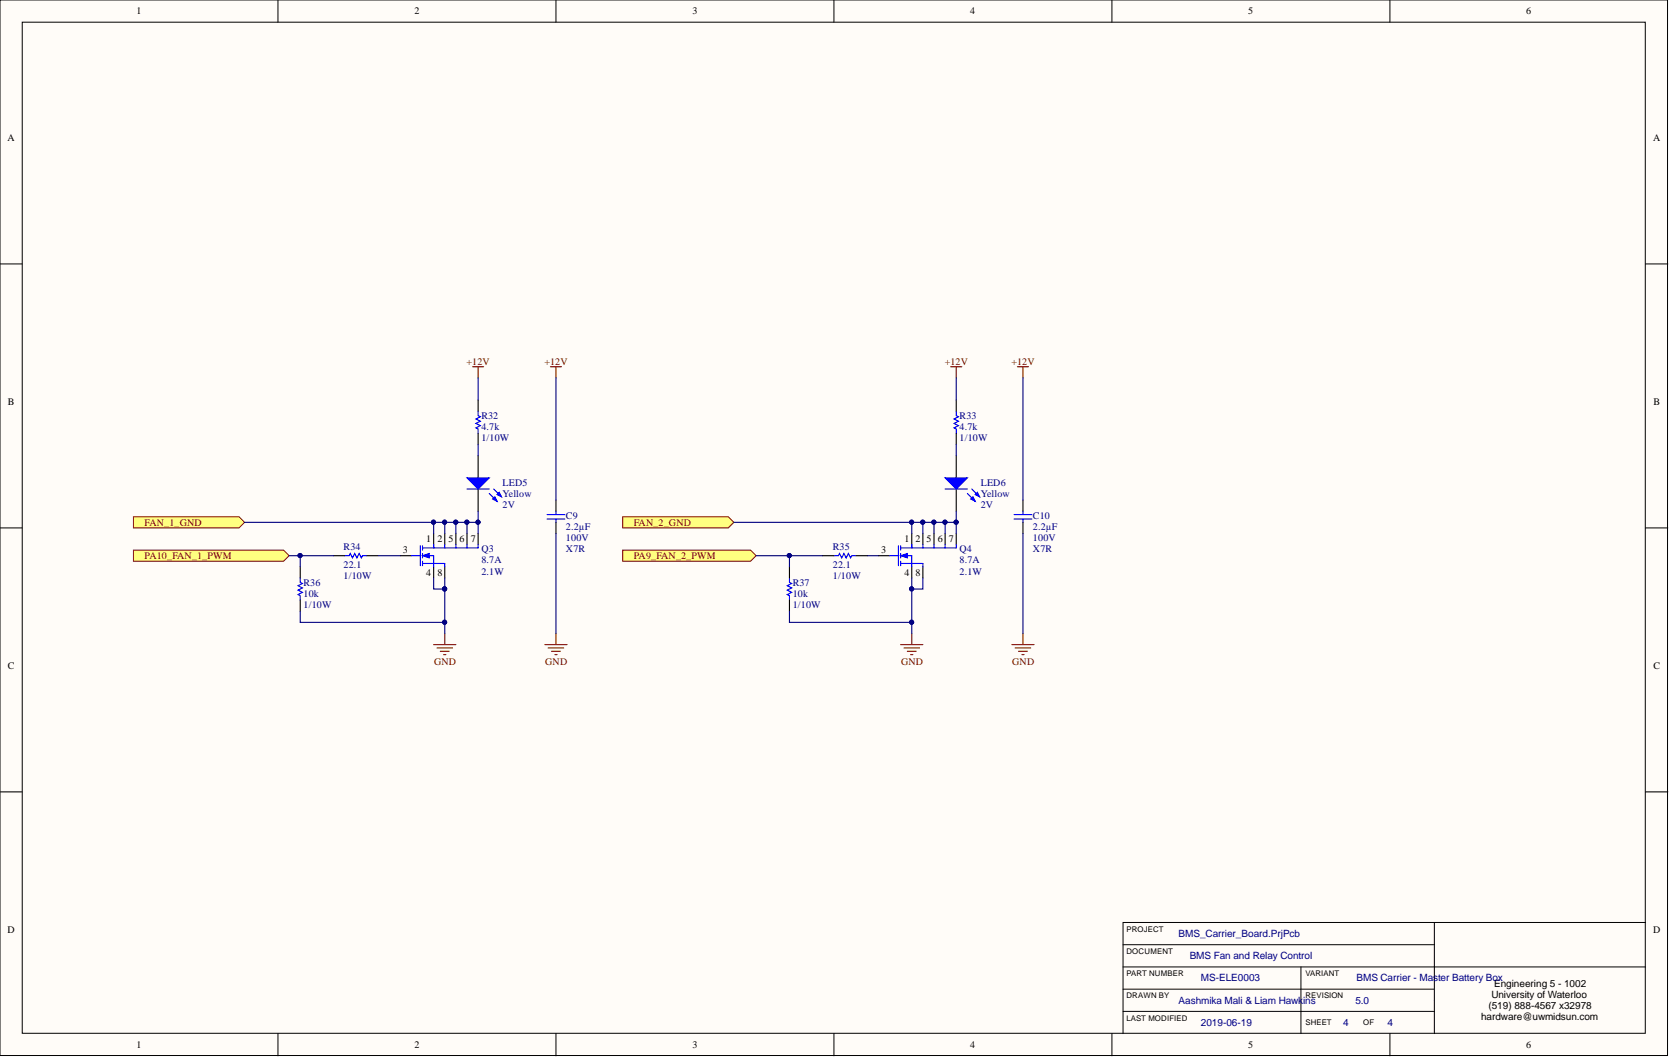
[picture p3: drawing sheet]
<svg xmlns="http://www.w3.org/2000/svg" width="381mm" height="241mm" viewBox="0 0 381 241" stroke-linecap="round" stroke-linejoin="round" font-family="sans-serif">
<defs><g id="words">
<g font-size="2.3">
<text x="31.1" y="3.3">1</text>
<text x="94.6" y="3.3">2</text>
<text x="158" y="3.3">3</text>
<text x="221.5" y="3.3">4</text>
<text x="285" y="3.3">5</text>
<text x="348.4" y="3.3">6</text>
<text x="1.7" y="32.1">A</text>
<text x="377.4" y="32.1">A</text>
<text x="1.8" y="92.4">B</text>
<text x="377.4" y="92.4">B</text>
<text x="97.3" y="123.8">1</text>
<text x="99.8" y="123.8">2</text>
<text x="102.4" y="123.8">5</text>
<text x="104.9" y="123.8">6</text>
<text x="107.5" y="123.8">7</text>
<text x="206.4" y="123.8">1</text>
<text x="209" y="123.8">2</text>
<text x="211.5" y="123.8">5</text>
<text x="214.1" y="123.8">6</text>
<text x="216.6" y="123.8">7</text>
<text x="92" y="126.4">3</text>
<text x="97.3" y="131.4">4</text>
<text x="99.8" y="131.4">8</text>
<text x="201.1" y="126.4">3</text>
<text x="206.4" y="131.4">4</text>
<text x="209" y="131.4">8</text>
<text x="1.8" y="152.7">C</text>
<text x="377.4" y="152.7">C</text>
<text x="1.7" y="213">D</text>
<text x="377.4" y="213">D</text>
<text x="340.5" y="227.8">University of Waterloo</text>
<text x="341.1" y="225.3">Engineering 5 - 1002</text>
<text x="338.1" y="232.9">hardware@uwmidsun.com</text>
<text x="339.8" y="230.4">(519) 888-4567 x32978</text>
<text x="31.1" y="239.3">1</text>
<text x="94.6" y="239.3">2</text>
<text x="158" y="239.3">3</text>
<text x="221.5" y="239.3">4</text>
<text x="285" y="239.3">5</text>
<text x="348.4" y="239.3">6</text>
</g>
<g font-size="2.3" fill="#800000">
<text x="106.5" y="83.2">+12V</text>
<text x="124.3" y="83.2">+12V</text>
<text x="215.7" y="83.2">+12V</text>
<text x="230.9" y="83.2">+12V</text>
<text x="33" y="120">FAN_1_GND</text>
<text x="144.7" y="120">FAN_2_GND</text>
<text x="33" y="127.6">PA10_FAN_1_PWM</text>
<text x="144.7" y="127.6">PA9_FAN_2_PWM</text>
<text x="99.1" y="151.7">GND</text>
<text x="124.5" y="151.7">GND</text>
<text x="205.7" y="151.7">GND</text>
<text x="231.1" y="151.7">GND</text>
</g>
<g font-size="2.3" fill="#000080">
<text x="109.9" y="95.6">R32</text>
<text x="219.1" y="95.6">R33</text>
<text x="109.9" y="98.2">4.7k</text>
<text x="109.9" y="100.7">1/10W</text>
<text x="219.1" y="98.2">4.7k</text>
<text x="219.1" y="100.7">1/10W</text>
<text x="114.7" y="113.4">Yellow</text>
<text x="114.7" y="110.9">LED5</text>
<text x="223.9" y="113.4">Yellow</text>
<text x="223.9" y="110.9">LED6</text>
<text x="114.7" y="115.9">2V</text>
<text x="129.2" y="118.5">C9</text>
<text x="223.9" y="115.9">2V</text>
<text x="235.8" y="118.5">C10</text>
<text x="78.4" y="125.6">R34</text>
<text x="129.2" y="121">2.2µF</text>
<text x="129.2" y="123.6">100V</text>
<text x="190.1" y="125.6">R35</text>
<text x="235.8" y="121">2.2µF</text>
<text x="235.8" y="123.6">100V</text>
<text x="78.4" y="129.6">22.1</text>
<text x="109.9" y="128.6">8.7A</text>
<text x="109.9" y="131.2">2.1W</text>
<text x="109.9" y="126.1">Q3</text>
<text x="129.2" y="126.1">X7R</text>
<text x="190.1" y="129.6">22.1</text>
<text x="219.1" y="128.6">8.7A</text>
<text x="219.1" y="131.2">2.1W</text>
<text x="219.1" y="126.1">Q4</text>
<text x="235.8" y="126.1">X7R</text>
<text x="69.3" y="136.2">10k</text>
<text x="69.3" y="133.7">R36</text>
<text x="78.4" y="132.2">1/10W</text>
<text x="181" y="136.2">10k</text>
<text x="181" y="133.7">R37</text>
<text x="190.1" y="132.2">1/10W</text>
<text x="69.3" y="138.8">1/10W</text>
<text x="181" y="138.8">1/10W</text>
<text x="269.1" y="213.9">BMS_Carrier_Board.PrjPcb</text>
<text x="271.6" y="219">BMS Fan and Relay Control</text>
<text x="274.1" y="224">MS-ELE0003</text>
<text x="309.7" y="224">BMS Carrier - Master Battery Box</text>
<text x="269.1" y="229.1">Aashmika Mali &amp; Liam Hawk</text>
<text x="297.5" y="229.1">ins</text>
<text x="309.4" y="229.1">5.0</text>
<text x="274.1" y="234.2">2019-06-19</text>
<text x="306.6" y="234.2">4</text>
<text x="316.8" y="234.2">4</text>
</g>
<g font-size="1.8">
<text x="257.1" y="212.7">PROJECT</text>
<text x="257.1" y="217.8">DOCUMENT</text>
<text x="257.1" y="227.9">DRAWN BY</text>
<text x="257.1" y="222.9">PART NUMBER</text>
<text x="298" y="227.9">REVISION</text>
<text x="298" y="222.9">VARIANT</text>
<text x="257.1" y="233">LAST MODIFIED</text>
<text x="298" y="234">SHEET</text>
<text x="311.2" y="234">OF</text>
</g>
</g></defs>
<g fill="#fffcf8" stroke="#000" stroke-width=".23">
<path d="M0 0h380.7v241h-380.7z"/>
<path d="M5.1 5.1h370.5v230.8h-370.5z"/>
</g>
<g fill="none" stroke="#000" stroke-width=".23">
<path d="M63.5 0v5.1M126.9 0v5.1M190.4 0v5.1M253.8 0v5.1M317.3 0v5.1M0 60.3h5.1M375.7 60.3h5M0 120.5h5.1M375.7 120.5h5M0 180.8h5.1M375.7 180.8h5M256.4 215.7h71"/>
<path d="M327.4 210.6h-71v25.4M327.4 210.6v25.4M327.4 210.6h48.3M63.5 236v5M126.9 236v5M190.4 236v5M253.8 236v5M256.4 230.9h71M256.4 220.7h119.3M256.4 225.8h71M297 220.7v15.3M317.3 236v5"/>
</g>
<path d="M205.6 147.2h5.1M206.4 147.9h3.5M207.1 148.7h2.1M207.9 149.4h.5M208.1 144.6v2.6" fill="none" stroke="#800000" stroke-width=".25"/>
<path d="M200.5 126.9h2.6M208.1 121.8v2.5M208.1 129.4v2.5" fill="none" stroke="#000" stroke-width=".25"/>
<path d="M203.1 126.9h2M205.1 124.6v4.5M205.6 125.1h12.7M205.6 126.9h2.5v2.5M205.6 128.6h2.5M205.6 124.6v1M205.6 126.4v1M205.6 128.1v1" fill="none" stroke="#00f" stroke-width=".25"/>
<path d="M205.6 126.9l1.5-.5v1z" fill="#00f"/>
<path d="M205.6 126.9l1.5-.5v1z" fill="none" stroke="#00f" stroke-width=".23"/>
<path d="M180.2 131.9v1l.5 .3-1 .5 1 .5-1 .5 1 .5-1 .5 .5 .3v1M208.1 124.3v.8M208.1 128.6h2.6v.8M210.7 124.3v.8M213.2 124.3v.8M215.8 124.3v.8M218.3 124.3v.8" fill="none" stroke="#00f" stroke-width=".25"/>
<path d="M180.2 129.4v2.5M180.2 137v2.5M210.7 121.8v2.5M210.7 129.4v2.5M213.2 121.8v2.5M215.8 121.8v2.5M218.3 121.8v2.5" fill="none" stroke="#000" stroke-width=".25"/>
<path d="M217 83.7h2.6M218.3 83.7v2.6" fill="none" stroke="#800000" stroke-width=".25"/>
<path d="M142.1 125.6h29.2l1.3 1.3-1.3 1.2h-29.2z" fill-rule="evenodd" fill="#ffff80" stroke="#800000" stroke-width=".23"/>
<path d="M218.3 93.9v1l.5 .2-1 .5 1 .6-1 .5 1 .5-1 .5 .5 .2v1" fill="none" stroke="#00f" stroke-width=".25"/>
<path d="M218.3 91.3v2.6M218.3 98.9v2.6M218.3 104v5.1M218.3 111.6v5.1" fill="none" stroke="#000" stroke-width=".25"/>
<path d="M215.8 109.1h5l-2.5 2.5z" fill="#00f"/>
<path d="M215.8 109.1h5l-2.5 2.5zM220.8 112.6l1.8 1.8M221.8 111.6l1.8 1.8" fill="none" stroke="#00f" stroke-width=".25"/>
<path d="M221.6 113.9l.5-.5 .5 1z" fill="#00f"/>
<path d="M221.6 113.9l.5-.5 .5 1z" fill="none" stroke="#00f" stroke-width=".25"/>
<path d="M222.6 112.9l.5-.5 .5 1z" fill="#00f"/>
<path d="M215.8 111.6h5M222.6 112.9l.5-.5 .5 1z" fill="none" stroke="#00f" stroke-width=".25"/>
<g fill="#ffff80" stroke="#800000" stroke-width=".23">
<path d="M142.1 118h24.2l1.2 1.2-1.2 1.3h-24.2z" fill-rule="evenodd"/>
<path d="M30.5 125.6h34.2l1.3 1.3-1.3 1.2h-34.2z" fill-rule="evenodd"/>
<path d="M30.5 118h24.1l1.2 1.2-1.2 1.3h-24.1z" fill-rule="evenodd"/>
</g>
<path d="M99 147.2h5.1M99.8 147.9h3.5M100.5 148.7h2M101.3 149.4h.5M101.5 144.6v2.6" fill="none" stroke="#800000" stroke-width=".25"/>
<path d="M91.4 126.9h2.5M99 121.8v2.5M99 129.4v2.5" fill="none" stroke="#000" stroke-width=".25"/>
<path d="M93.9 126.9h2M95.9 124.6v4.5M96.5 125.1h12.6M96.5 126.9h2.5v2.5M96.5 128.6h2.5M96.5 124.6v1M96.5 126.4v1M96.5 128.1v1" fill="none" stroke="#00f" stroke-width=".25"/>
<path d="M96.5 126.9l1.5-.5v1z" fill="#00f"/>
<path d="M96.5 126.9l1.5-.5v1z" fill="none" stroke="#00f" stroke-width=".23"/>
<path d="M109.1 93.9v1l.6 .2-1.1 .5 1.1 .6-1.1 .5 1.1 .5-1.1 .5 .5 .2v1M68.5 131.9v1l.5 .3-1 .5 1 .5-1 .5 1 .5-1 .5 .5 .3v1M99 124.3v.8M99 128.6h2.5v.8M101.5 124.3v.8M104.1 124.3v.8M106.6 124.3v.8M109.1 124.3v.8" fill="none" stroke="#00f" stroke-width=".25"/>
<path d="M109.1 91.3v2.6M109.1 98.9v2.6M109.1 104v5.1M109.1 111.6v5.1M68.5 129.4v2.5M68.5 137v2.5M101.5 121.8v2.5M101.5 129.4v2.5M104.1 121.8v2.5M106.6 121.8v2.5M109.1 121.8v2.5" fill="none" stroke="#000" stroke-width=".25"/>
<path d="M107.9 83.7h2.5M109.1 83.7v2.6" fill="none" stroke="#800000" stroke-width=".25"/>
<path d="M106.6 109.1h5.1l-2.6 2.5z" fill="#00f"/>
<path d="M106.6 109.1h5.1l-2.6 2.5zM111.7 112.6l1.8 1.8M112.7 111.6l1.8 1.8" fill="none" stroke="#00f" stroke-width=".25"/>
<path d="M112.4 113.9l.6-.5 .5 1z" fill="#00f"/>
<path d="M112.4 113.9l.6-.5 .5 1z" fill="none" stroke="#00f" stroke-width=".25"/>
<path d="M113.5 112.9l.5-.5 .5 1z" fill="#00f"/>
<path d="M106.6 111.6h5.1M113.5 112.9l.5-.5 .5 1zM124.9 118.5h4M124.9 117.5h4M126.9 116.7v.8M126.9 118.5v.7M231.5 118.5h4.1M231.5 117.5h4.1M233.5 116.7v.8M233.5 118.5v.7M78.7 126.9h1l.3-.5 .5 1 .5-1 .5 1 .5-1 .5 1 .2-.5h1.1M190.4 126.9h1l.2-.5 .5 1 .6-1 .5 1 .5-1 .5 1 .2-.5h1" fill="none" stroke="#00f" stroke-width=".25"/>
<path d="M126.9 114.2v2.5M126.9 119.2v2.6M233.5 114.2v2.5M233.5 119.2v2.6M76.1 126.9h2.6M83.8 126.9h2.5M187.8 126.9h2.6M195.4 126.9h2.6" fill="none" stroke="#000" stroke-width=".25"/>
<g fill="none" stroke="#000080" stroke-width=".25">
<path d="M109.1 86.3v5M126.9 86.3v27.9M218.3 86.3v5M233.5 86.3v27.9M55.8 119.2h43.2v2.6M99 119.2h10.1v2.6M101.5 119.2v2.6M104.1 119.2v2.6M106.6 119.2v2.6M109.1 101.5v2.5M109.1 116.7v2.5M167.5 119.2h50.8v2.6"/>
<path d="M208.1 119.2v2.6M210.7 119.2v2.6M213.2 119.2v2.6M215.8 119.2v2.6M218.3 101.5v2.5M218.3 116.7v2.5M66 126.9h10.1M68.5 139.5v2.6h33M68.5 126.9v2.5M86.3 126.9h5.1M99 131.9v2.6h2.5M101.5 134.5v10.1"/>
<path d="M101.5 131.9v2.6M126.9 121.8v22.8M172.6 126.9h15.2M180.2 139.5v2.6h27.9M180.2 126.9v2.5M198 126.9h2.5M208.1 131.9v2.6M210.7 131.9v2.6h-2.6v10.1M233.5 121.8v22.8"/>
</g>
<g fill="#000080" stroke="#000080" stroke-width=".23">
<circle cx="218.3" cy="119.2" r=".47"/>
<circle cx="208.1" cy="119.2" r=".47"/>
<circle cx="210.6" cy="119.2" r=".47"/>
<circle cx="213.2" cy="119.2" r=".47"/>
<circle cx="215.7" cy="119.2" r=".47"/>
<circle cx="101.5" cy="119.2" r=".47"/>
<circle cx="104" cy="119.2" r=".47"/>
<circle cx="106.6" cy="119.2" r=".47"/>
<circle cx="99" cy="119.2" r=".47"/>
<circle cx="101.5" cy="142" r=".47"/>
<circle cx="208.1" cy="142" r=".47"/>
<circle cx="208.1" cy="134.4" r=".47"/>
<circle cx="101.5" cy="134.4" r=".47"/>
<circle cx="109.1" cy="119.2" r=".47"/>
<circle cx="68.5" cy="126.8" r=".47"/>
<circle cx="180.2" cy="126.8" r=".47"/>
</g>
<g fill="none" stroke="#800000" stroke-width=".25">
<path d="M125.6 83.7h2.6M126.9 83.7v2.6M232.3 83.7h2.5M233.5 83.7v2.6M124.4 147.2h5.1M125.1 147.9h3.6M125.9 148.7h2M126.7 149.4h.5M126.9 144.6v2.6M231 147.2h5.1M231.7 147.9h3.6M232.5 148.7h2"/>
<path d="M233.3 149.4h.5M233.5 144.6v2.6"/>
</g>
<use href="#words"/>
</svg>
